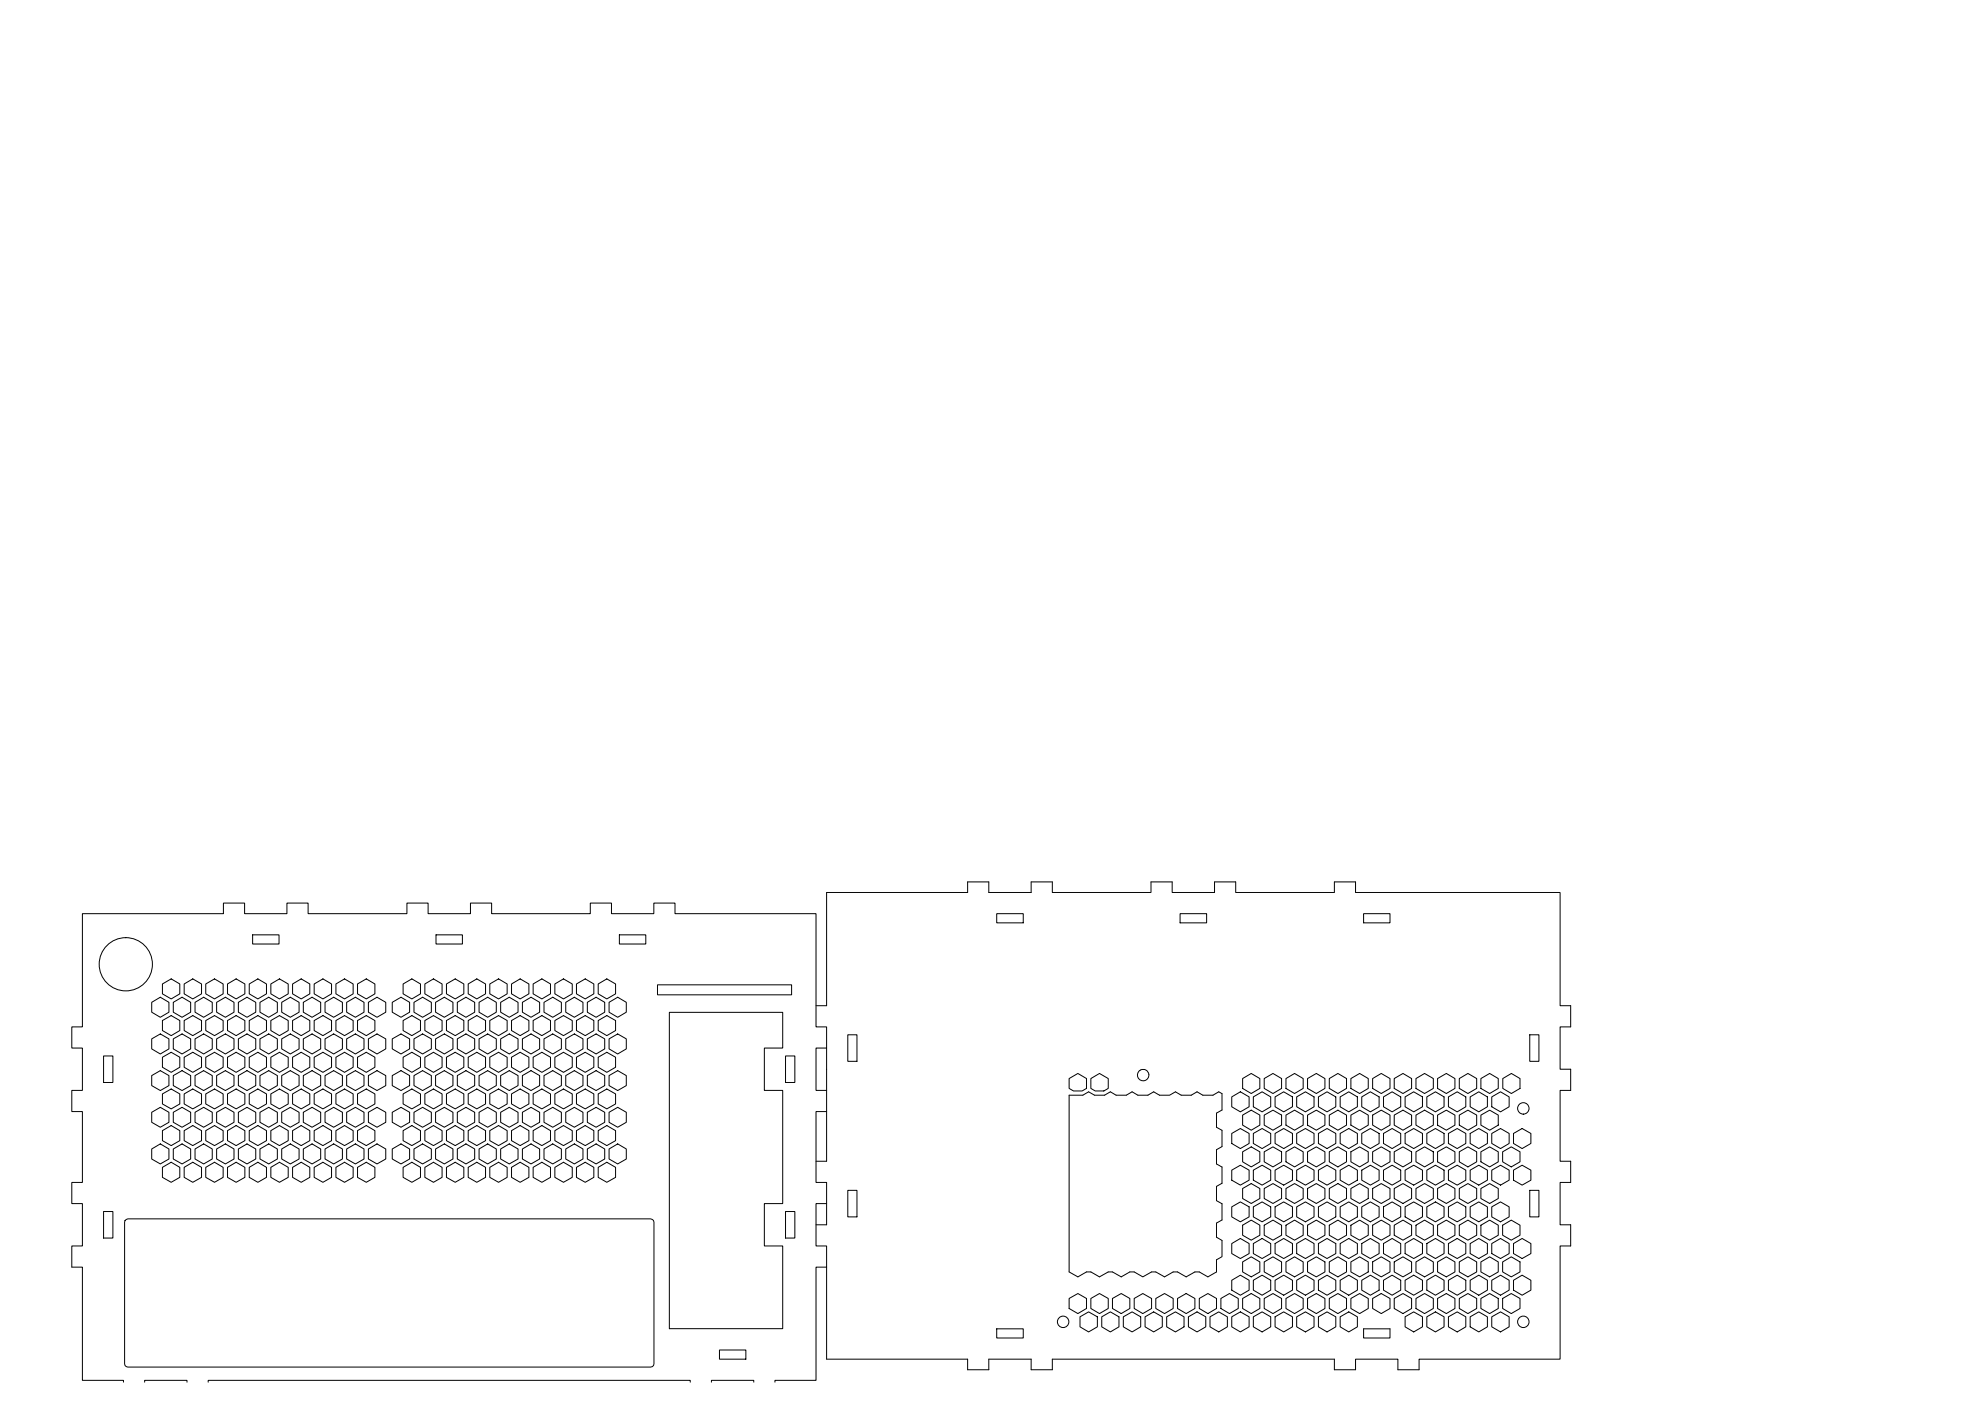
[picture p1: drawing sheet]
<svg xmlns="http://www.w3.org/2000/svg" width="594mm" height="420mm" viewBox="0 0 594 420" stroke-linecap="round" stroke-linejoin="round" font-family="sans-serif">
<!-- layer: 0 -->
<g fill="none" stroke="#000" stroke-width=".3">
<path d="M298.9 274h8v2.8h-8zM353.9 274h8v2.8h-8zM408.9 274h7.9v2.8h-7.9zM48.7 295.1l2.6-1.5 2.6 1.5v3l-2.6 1.5-2.6-1.5zM55.2 295.1l2.6-1.5 2.6 1.5v3l-2.6 1.5-2.6-1.5zM61.7 295.1l2.6-1.5 2.6 1.5v3l-2.6 1.5-2.6-1.5zM68.2 295.1l2.6-1.5 2.6 1.5v3l-2.6 1.5-2.6-1.5zM74.7 295.1l2.6-1.5 2.6 1.5v3l-2.6 1.5-2.6-1.5zM75.8 280.4h7.9v2.7h-7.9zM81.2 295.1l2.6-1.5 2.6 1.5v3l-2.6 1.5-2.6-1.5zM87.7 295.1l2.6-1.5 2.6 1.5v3l-2.6 1.5-2.6-1.5zM94.2 295.1l2.6-1.5 2.6 1.5v3l-2.6 1.5-2.6-1.5z"/>
<path d="M100.7 295.1l2.6-1.5 2.6 1.5v3l-2.6 1.5-2.6-1.5zM107.2 295.1l2.6-1.5 2.6 1.5v3l-2.6 1.5-2.6-1.5zM120.9 295.1l2.6-1.5 2.6 1.5v3l-2.6 1.5-2.6-1.5zM127.4 295.1l2.6-1.5 2.6 1.5v3l-2.6 1.5-2.6-1.5zM130.8 280.4h7.9v2.7h-7.9zM133.9 295.1l2.6-1.5 2.6 1.5v3l-2.6 1.5-2.6-1.5zM140.4 295.1l2.6-1.5 2.6 1.5v3l-2.6 1.5-2.6-1.5zM146.9 295.1l2.6-1.5 2.6 1.5v3l-2.6 1.5-2.6-1.5zM153.4 295.1l2.6-1.5 2.6 1.5v3l-2.6 1.5-2.6-1.5zM159.9 295.1l2.6-1.5 2.6 1.5v3l-2.6 1.5-2.6-1.5zM166.4 295.1l2.6-1.5 2.6 1.5v3l-2.6 1.5-2.6-1.5zM172.9 295.1l2.6-1.5 2.6 1.5v3l-2.6 1.5-2.6-1.5z"/>
<path d="M179.4 295.1l2.6-1.5 2.6 1.5v3l-2.6 1.5-2.6-1.5zM185.7 280.4h8v2.7h-8zM197.2 295.3h40.2v3.1h-40.2zM31.1 316.7h2.8v7.9h-2.8zM45.5 300.6l2.6-1.5 2.6 1.5v3l-2.6 1.5-2.6-1.5zM45.5 311.6l2.6-1.5 2.6 1.5v3l-2.6 1.5-2.6-1.5zM48.7 306.1l2.6-1.5 2.6 1.5v3l-2.6 1.5-2.6-1.5zM48.7 317.1l2.6-1.5 2.6 1.5v3l-2.6 1.5-2.6-1.5zM52 300.6l2.6-1.5 2.6 1.5v3l-2.6 1.5-2.6-1.5zM52 311.6l2.6-1.5 2.6 1.5v3l-2.6 1.5-2.6-1.5zM55.2 306.1l2.6-1.5 2.6 1.5v3l-2.6 1.5-2.6-1.5zM55.2 317.1l2.6-1.5 2.6 1.5v3l-2.6 1.5-2.6-1.5z"/>
<path d="M58.5 300.6l2.6-1.5 2.6 1.5v3l-2.6 1.5-2.6-1.5zM58.5 311.6l2.6-1.5 2.6 1.5v3l-2.6 1.5-2.6-1.5zM61.7 306.1l2.6-1.5 2.6 1.5v3l-2.6 1.5-2.6-1.5zM61.7 317.1l2.6-1.5 2.6 1.5v3l-2.6 1.5-2.6-1.5zM65 300.6l2.6-1.5 2.6 1.5v3l-2.6 1.5-2.6-1.5zM65 311.6l2.6-1.5 2.6 1.5v3l-2.6 1.5-2.6-1.5zM68.2 306.1l2.6-1.5 2.6 1.5v3l-2.6 1.5-2.6-1.5zM68.2 317.1l2.6-1.5 2.6 1.5v3l-2.6 1.5-2.6-1.5zM71.5 300.6l2.6-1.5 2.6 1.5v3l-2.6 1.5-2.6-1.5zM71.5 311.6l2.6-1.5 2.6 1.5v3l-2.6 1.5-2.6-1.5zM74.7 306.1l2.6-1.5 2.6 1.5v3l-2.6 1.5-2.6-1.5zM74.7 317.1l2.6-1.5 2.6 1.5v3l-2.6 1.5-2.6-1.5z"/>
<path d="M78 300.6l2.6-1.5 2.6 1.5v3l-2.6 1.5-2.6-1.5zM78 311.6l2.6-1.5 2.6 1.5v3l-2.6 1.5-2.6-1.5zM81.2 306.1l2.6-1.5 2.6 1.5v3l-2.6 1.5-2.6-1.5zM81.2 317.1l2.6-1.5 2.6 1.5v3l-2.6 1.5-2.6-1.5zM84.5 300.6l2.6-1.5 2.6 1.5v3l-2.6 1.5-2.6-1.5zM84.5 311.6l2.6-1.5 2.6 1.5v3l-2.6 1.5-2.6-1.5zM87.7 306.1l2.6-1.5 2.6 1.5v3l-2.6 1.5-2.6-1.5zM87.7 317.1l2.6-1.5 2.6 1.5v3l-2.6 1.5-2.6-1.5zM91 300.6l2.6-1.5 2.6 1.5v3l-2.6 1.5-2.6-1.5zM91 311.6l2.6-1.5 2.6 1.5v3l-2.6 1.5-2.6-1.5zM94.2 306.1l2.6-1.5 2.6 1.5v3l-2.6 1.5-2.6-1.5zM94.2 317.1l2.6-1.5 2.6 1.5v3l-2.6 1.5-2.6-1.5z"/>
<path d="M97.5 300.6l2.6-1.5 2.6 1.5v3l-2.6 1.5-2.6-1.5zM97.5 311.6l2.6-1.5 2.6 1.5v3l-2.6 1.5-2.6-1.5zM100.7 306.1l2.6-1.5 2.6 1.5v3l-2.6 1.5-2.6-1.5zM100.7 317.1l2.6-1.5 2.6 1.5v3l-2.6 1.5-2.6-1.5zM104 300.6l2.6-1.5 2.6 1.5v3l-2.6 1.5-2.6-1.5zM104 311.6l2.6-1.5 2.6 1.5v3l-2.6 1.5-2.6-1.5zM107.2 306.1l2.6-1.5 2.6 1.5v3l-2.6 1.5-2.6-1.5zM107.2 317.1l2.6-1.5 2.6 1.5v3l-2.6 1.5-2.6-1.5zM110.5 300.6l2.6-1.5 2.6 1.5v3l-2.6 1.5-2.6-1.5zM110.5 311.6l2.6-1.5 2.6 1.5v3l-2.6 1.5-2.6-1.5zM117.6 300.6l2.7-1.5 2.5 1.5v3l-2.5 1.5-2.7-1.5zM117.6 311.6l2.7-1.5 2.5 1.5v3l-2.5 1.5-2.7-1.5z"/>
<path d="M120.9 306.1l2.6-1.5 2.6 1.5v3l-2.6 1.5-2.6-1.5zM120.9 317.1l2.6-1.5 2.6 1.5v3l-2.6 1.5-2.6-1.5zM124.1 300.6l2.6-1.5 2.7 1.5v3l-2.7 1.5-2.6-1.5zM124.1 311.6l2.6-1.5 2.7 1.5v3l-2.7 1.5-2.6-1.5zM127.4 306.1l2.6-1.5 2.6 1.5v3l-2.6 1.5-2.6-1.5zM127.4 317.1l2.6-1.5 2.6 1.5v3l-2.6 1.5-2.6-1.5zM130.6 300.6l2.7-1.5 2.5 1.5v3l-2.5 1.5-2.7-1.5zM130.6 311.6l2.7-1.5 2.5 1.5v3l-2.5 1.5-2.7-1.5zM133.9 306.1l2.6-1.5 2.6 1.5v3l-2.6 1.5-2.6-1.5zM133.9 317.1l2.6-1.5 2.6 1.5v3l-2.6 1.5-2.6-1.5zM137.1 300.6l2.6-1.5 2.7 1.5v3l-2.7 1.5-2.6-1.5zM137.1 311.6l2.6-1.5 2.7 1.5v3l-2.7 1.5-2.6-1.5z"/>
<path d="M140.4 306.1l2.6-1.5 2.6 1.5v3l-2.6 1.5-2.6-1.5zM140.4 317.1l2.6-1.5 2.6 1.5v3l-2.6 1.5-2.6-1.5zM143.7 300.6l2.5-1.5 2.6 1.5v3l-2.6 1.5-2.5-1.5zM143.7 311.6l2.5-1.5 2.6 1.5v3l-2.6 1.5-2.5-1.5zM146.9 306.1l2.6-1.5 2.6 1.5v3l-2.6 1.5-2.6-1.5zM146.9 317.1l2.6-1.5 2.6 1.5v3l-2.6 1.5-2.6-1.5zM150.1 300.6l2.6-1.5 2.6 1.5v3l-2.6 1.5-2.6-1.5zM150.1 311.6l2.6-1.5 2.6 1.5v3l-2.6 1.5-2.6-1.5zM153.4 306.1l2.6-1.5 2.6 1.5v3l-2.6 1.5-2.6-1.5zM153.4 317.1l2.6-1.5 2.6 1.5v3l-2.6 1.5-2.6-1.5zM156.7 300.6l2.5-1.5 2.6 1.5v3l-2.6 1.5-2.5-1.5zM156.7 311.6l2.5-1.5 2.6 1.5v3l-2.6 1.5-2.5-1.5z"/>
<path d="M159.9 306.1l2.6-1.5 2.6 1.5v3l-2.6 1.5-2.6-1.5zM159.9 317.1l2.6-1.5 2.6 1.5v3l-2.6 1.5-2.6-1.5zM163.1 300.6l2.7-1.5 2.5 1.5v3l-2.5 1.5-2.7-1.5zM163.1 311.6l2.7-1.5 2.5 1.5v3l-2.5 1.5-2.7-1.5zM166.4 306.1l2.6-1.5 2.6 1.5v3l-2.6 1.5-2.6-1.5zM166.4 317.1l2.6-1.5 2.6 1.5v3l-2.6 1.5-2.6-1.5zM169.7 300.6l2.5-1.5 2.6 1.5v3l-2.6 1.5-2.5-1.5zM169.7 311.6l2.5-1.5 2.6 1.5v3l-2.6 1.5-2.5-1.5zM172.9 306.1l2.6-1.5 2.6 1.5v3l-2.6 1.5-2.6-1.5zM172.9 317.1l2.6-1.5 2.6 1.5v3l-2.6 1.5-2.6-1.5zM176.1 300.6l2.7-1.5 2.5 1.5v3l-2.5 1.5-2.7-1.5zM176.1 311.6l2.7-1.5 2.5 1.5v3l-2.5 1.5-2.7-1.5z"/>
<path d="M179.4 306.1l2.6-1.5 2.6 1.5v3l-2.6 1.5-2.6-1.5zM179.4 317.1l2.6-1.5 2.6 1.5v3l-2.6 1.5-2.6-1.5zM182.7 300.6l2.5-1.5 2.6 1.5v3l-2.6 1.5-2.5-1.5zM182.7 311.6l2.5-1.5 2.6 1.5v3l-2.6 1.5-2.5-1.5zM200.7 303.6h34v10.7h-5.5v12.7h5.5v34h-5.5v12.7h5.5v24.8h-34zM235.6 316.7h2.8v7.9h-2.8zM244.7 301.6h3.2v-33.9h42.3v-3.2h6.3v3.2h12.7v-3.2h6.4v3.2h29.6v-3.2h6.3v3.2h12.7v-3.2h6.4v3.2h29.6v-3.2h6.3v3.2h61.4v33.9h3.1v6.4h-3.1v12.7h3.1v6.3h-3.1v21.3h3.1v6.3h-3.1v12.7h3.1v6.4h-3.1v33.9h-42.3v3.2h-6.4v-3.2h-12.7v3.2h-6.3v-3.2h-84.6v3.2h-6.4v-3.2h-12.7v3.2h-6.3v-3.2h-42.3v-27.6M247.9 314.3v12.7M254.2 310.3h2.8v8h-2.8zM458.8 310.3h2.7v8h-2.7zM45.5 322.6l2.6-1.5 2.6 1.5v3l-2.6 1.5-2.6-1.5zM45.5 333.6l2.6-1.5 2.6 1.5v3l-2.6 1.5-2.6-1.5z"/>
<path d="M48.7 328.1l2.6-1.5 2.6 1.5v3l-2.6 1.5-2.6-1.5zM48.7 339.1l2.6-1.5 2.6 1.5v3l-2.6 1.5-2.6-1.5zM52 322.6l2.6-1.5 2.6 1.5v3l-2.6 1.5-2.6-1.5zM52 333.6l2.6-1.5 2.6 1.5v3l-2.6 1.5-2.6-1.5zM55.2 328.1l2.6-1.5 2.6 1.5v3l-2.6 1.5-2.6-1.5zM55.2 339.1l2.6-1.5 2.6 1.5v3l-2.6 1.5-2.6-1.5zM58.5 322.6l2.6-1.5 2.6 1.5v3l-2.6 1.5-2.6-1.5zM58.5 333.6l2.6-1.5 2.6 1.5v3l-2.6 1.5-2.6-1.5zM61.7 328.1l2.6-1.5 2.6 1.5v3l-2.6 1.5-2.6-1.5zM61.7 339.1l2.6-1.5 2.6 1.5v3l-2.6 1.5-2.6-1.5zM65 322.6l2.6-1.5 2.6 1.5v3l-2.6 1.5-2.6-1.5zM65 333.6l2.6-1.5 2.6 1.5v3l-2.6 1.5-2.6-1.5z"/>
<path d="M68.2 328.1l2.6-1.5 2.6 1.5v3l-2.6 1.5-2.6-1.5zM68.2 339.1l2.6-1.5 2.6 1.5v3l-2.6 1.5-2.6-1.5zM71.5 322.6l2.6-1.5 2.6 1.5v3l-2.6 1.5-2.6-1.5zM71.5 333.6l2.6-1.5 2.6 1.5v3l-2.6 1.5-2.6-1.5zM74.7 328.1l2.6-1.5 2.6 1.5v3l-2.6 1.5-2.6-1.5zM74.7 339.1l2.6-1.5 2.6 1.5v3l-2.6 1.5-2.6-1.5zM78 322.6l2.6-1.5 2.6 1.5v3l-2.6 1.5-2.6-1.5zM78 333.6l2.6-1.5 2.6 1.5v3l-2.6 1.5-2.6-1.5zM81.2 328.1l2.6-1.5 2.6 1.5v3l-2.6 1.5-2.6-1.5zM81.2 339.1l2.6-1.5 2.6 1.5v3l-2.6 1.5-2.6-1.5zM84.5 322.6l2.6-1.5 2.6 1.5v3l-2.6 1.5-2.6-1.5zM84.5 333.6l2.6-1.5 2.6 1.5v3l-2.6 1.5-2.6-1.5z"/>
<path d="M87.7 328.1l2.6-1.5 2.6 1.5v3l-2.6 1.5-2.6-1.5zM87.7 339.1l2.6-1.5 2.6 1.5v3l-2.6 1.5-2.6-1.5zM91 322.6l2.6-1.5 2.6 1.5v3l-2.6 1.5-2.6-1.5zM91 333.6l2.6-1.5 2.6 1.5v3l-2.6 1.5-2.6-1.5zM94.2 328.1l2.6-1.5 2.6 1.5v3l-2.6 1.5-2.6-1.5zM94.2 339.1l2.6-1.5 2.6 1.5v3l-2.6 1.5-2.6-1.5zM97.5 322.6l2.6-1.5 2.6 1.5v3l-2.6 1.5-2.6-1.5zM97.5 333.6l2.6-1.5 2.6 1.5v3l-2.6 1.5-2.6-1.5zM100.7 328.1l2.6-1.5 2.6 1.5v3l-2.6 1.5-2.6-1.5zM100.7 339.1l2.6-1.5 2.6 1.5v3l-2.6 1.5-2.6-1.5zM104 322.6l2.6-1.5 2.6 1.5v3l-2.6 1.5-2.6-1.5zM104 333.6l2.6-1.5 2.6 1.5v3l-2.6 1.5-2.6-1.5z"/>
<path d="M107.2 328.1l2.6-1.5 2.6 1.5v3l-2.6 1.5-2.6-1.5zM107.2 339.1l2.6-1.5 2.6 1.5v3l-2.6 1.5-2.6-1.5zM110.5 322.6l2.6-1.5 2.6 1.5v3l-2.6 1.5-2.6-1.5zM110.5 333.6l2.6-1.5 2.6 1.5v3l-2.6 1.5-2.6-1.5zM117.6 322.6l2.7-1.5 2.5 1.5v3l-2.5 1.5-2.7-1.5zM117.6 333.6l2.7-1.5 2.5 1.5v3l-2.5 1.5-2.7-1.5zM120.9 328.1l2.6-1.5 2.6 1.5v3l-2.6 1.5-2.6-1.5zM120.9 339.1l2.6-1.5 2.6 1.5v3l-2.6 1.5-2.6-1.5zM124.1 322.6l2.6-1.5 2.7 1.5v3l-2.7 1.5-2.6-1.5zM124.1 333.6l2.6-1.5 2.7 1.5v3l-2.7 1.5-2.6-1.5zM127.4 328.1l2.6-1.5 2.6 1.5v3l-2.6 1.5-2.6-1.5zM127.4 339.1l2.6-1.5 2.6 1.5v3l-2.6 1.5-2.6-1.5z"/>
<path d="M130.6 322.6l2.7-1.5 2.5 1.5v3l-2.5 1.5-2.7-1.5zM130.6 333.6l2.7-1.5 2.5 1.5v3l-2.5 1.5-2.7-1.5zM133.9 328.1l2.6-1.5 2.6 1.5v3l-2.6 1.5-2.6-1.5zM133.9 339.1l2.6-1.5 2.6 1.5v3l-2.6 1.5-2.6-1.5zM137.1 322.6l2.6-1.5 2.7 1.5v3l-2.7 1.5-2.6-1.5zM137.1 333.6l2.6-1.5 2.7 1.5v3l-2.7 1.5-2.6-1.5zM140.4 328.1l2.6-1.5 2.6 1.5v3l-2.6 1.5-2.6-1.5zM140.4 339.1l2.6-1.5 2.6 1.5v3l-2.6 1.5-2.6-1.5zM143.7 322.6l2.5-1.5 2.6 1.5v3l-2.6 1.5-2.5-1.5zM143.7 333.6l2.5-1.5 2.6 1.5v3l-2.6 1.5-2.5-1.5zM146.9 328.1l2.6-1.5 2.6 1.5v3l-2.6 1.5-2.6-1.5zM146.9 339.1l2.6-1.5 2.6 1.5v3l-2.6 1.5-2.6-1.5z"/>
<path d="M150.1 322.6l2.6-1.5 2.6 1.5v3l-2.6 1.5-2.6-1.5zM150.1 333.6l2.6-1.5 2.6 1.5v3l-2.6 1.5-2.6-1.5zM153.4 328.1l2.6-1.5 2.6 1.5v3l-2.6 1.5-2.6-1.5zM153.4 339.1l2.6-1.5 2.6 1.5v3l-2.6 1.5-2.6-1.5zM156.7 322.6l2.5-1.5 2.6 1.5v3l-2.6 1.5-2.5-1.5zM156.7 333.6l2.5-1.5 2.6 1.5v3l-2.6 1.5-2.5-1.5zM159.9 328.1l2.6-1.5 2.6 1.5v3l-2.6 1.5-2.6-1.5zM159.9 339.1l2.6-1.5 2.6 1.5v3l-2.6 1.5-2.6-1.5zM163.1 322.6l2.7-1.5 2.5 1.5v3l-2.5 1.5-2.7-1.5zM163.1 333.6l2.7-1.5 2.5 1.5v3l-2.5 1.5-2.7-1.5zM166.4 328.1l2.6-1.5 2.6 1.5v3l-2.6 1.5-2.6-1.5zM166.4 339.1l2.6-1.5 2.6 1.5v3l-2.6 1.5-2.6-1.5z"/>
<path d="M169.7 322.6l2.5-1.5 2.6 1.5v3l-2.6 1.5-2.5-1.5zM169.7 333.6l2.5-1.5 2.6 1.5v3l-2.6 1.5-2.5-1.5zM172.9 328.1l2.6-1.5 2.6 1.5v3l-2.6 1.5-2.6-1.5zM172.9 339.1l2.6-1.5 2.6 1.5v3l-2.6 1.5-2.6-1.5zM176.1 322.6l2.7-1.5 2.5 1.5v3l-2.5 1.5-2.7-1.5zM176.1 333.6l2.7-1.5 2.5 1.5v3l-2.5 1.5-2.7-1.5zM179.4 328.1l2.6-1.5 2.6 1.5v3l-2.6 1.5-2.6-1.5zM179.4 339.1l2.6-1.5 2.6 1.5v3l-2.6 1.5-2.6-1.5zM182.7 322.6l2.5-1.5 2.6 1.5v3l-2.6 1.5-2.5-1.5zM182.7 333.6l2.5-1.5 2.6 1.5v3l-2.6 1.5-2.5-1.5zM247.9 333.4v14.9h-3.2M320.6 328.5h4.1l1.8-1.1 1.7 1.1h3l1.8-1.1 1.7 1.1h3.1l1.7-1.1 1.7 1.1h3l1.8-1.1 1.7 1.1h3.1l1.7-1.1 1.7 1.1h3l1.8-1.1 1.7 1.1h3.1l1.7-1.1 1 .6v4.9l-1.7 .9v4.3l1.7 .9v4.9l-1.7 .9v4.3l1.7 .9v4.9l-1.7 .9v4.3l1.7 .9v4.9l-1.7 .9v4.2l1.7 1v4.9l-1.7 .9v3.7l-2.6 1.4-2.6-1.4h-1.3l-2.6 1.4-2.6-1.4h-1.3l-2.6 1.4-2.6-1.4h-1.3l-2.6 1.4-2.6-1.4h-1.3l-2.6 1.4-2.6-1.4h-1.3l-2.6 1.4-2.6-1.4h-1.3l-2.6 1.4-2.6-1.4z"/>
<path d="M320.6 323.5l2.6-1.6 2.6 1.6v2.9l-1.3 .8h-2.6l-1.3-.8zM327.1 323.5l2.6-1.6 2.6 1.6v2.9l-1.3 .8h-2.5l-1.4-.8zM369.4 329l2.6-1.6 2.6 1.6v2.9l-2.6 1.5-2.6-1.5zM369.4 339.9l2.6-1.5 2.6 1.5v3l-2.6 1.6-2.6-1.6zM372.6 323.5l2.6-1.6 2.6 1.6v2.9l-2.6 1.5-2.6-1.5zM372.6 334.4l2.6-1.5 2.6 1.5v3l-2.6 1.5-2.6-1.5zM375.9 339.9l2.6-1.5 2.6 1.5v3l-2.6 1.6-2.6-1.6zM375.9 329l2.6-1.6 2.6 1.6v2.9l-2.6 1.5-2.6-1.5zM379.1 323.5l2.6-1.6 2.6 1.6v2.9l-2.6 1.5-2.6-1.5zM379.1 334.4l2.6-1.5 2.6 1.5v3l-2.6 1.5-2.6-1.5zM382.4 339.9l2.6-1.5 2.6 1.5v3l-2.6 1.6-2.6-1.6zM382.4 329l2.6-1.6 2.6 1.6v2.9l-2.6 1.5-2.6-1.5z"/>
<path d="M385.6 323.5l2.6-1.6 2.6 1.6v2.9l-2.6 1.5-2.6-1.5zM385.6 334.4l2.6-1.5 2.6 1.5v3l-2.6 1.5-2.6-1.5zM388.9 329l2.6-1.6 2.6 1.6v2.9l-2.6 1.5-2.6-1.5zM388.9 339.9l2.6-1.5 2.6 1.5v3l-2.6 1.6-2.6-1.6zM392.1 323.5l2.6-1.6 2.6 1.6v2.9l-2.6 1.5-2.6-1.5zM392.1 334.4l2.6-1.5 2.6 1.5v3l-2.6 1.5-2.6-1.5zM395.4 329l2.6-1.6 2.6 1.6v2.9l-2.6 1.5-2.6-1.5zM395.4 339.9l2.6-1.5 2.6 1.5v3l-2.6 1.6-2.6-1.6zM398.6 323.5l2.6-1.6 2.6 1.6v2.9l-2.6 1.5-2.6-1.5zM398.6 334.4l2.6-1.5 2.6 1.5v3l-2.6 1.5-2.6-1.5zM401.9 329l2.6-1.6 2.6 1.6v2.9l-2.6 1.5-2.6-1.5zM401.9 339.9l2.6-1.5 2.6 1.5v3l-2.6 1.6-2.6-1.6z"/>
<path d="M405.1 323.5l2.6-1.6 2.6 1.6v2.9l-2.6 1.5-2.6-1.5zM405.1 334.4l2.6-1.5 2.6 1.5v3l-2.6 1.5-2.6-1.5zM408.4 329l2.6-1.6 2.6 1.6v2.9l-2.6 1.5-2.6-1.5zM408.4 339.9l2.6-1.5 2.6 1.5v3l-2.6 1.6-2.6-1.6zM411.6 323.5l2.6-1.6 2.6 1.6v2.9l-2.6 1.5-2.6-1.5zM411.6 334.4l2.6-1.5 2.6 1.5v3l-2.6 1.5-2.6-1.5zM414.9 329l2.6-1.6 2.6 1.6v2.9l-2.6 1.5-2.6-1.5zM414.9 339.9l2.6-1.5 2.6 1.5v3l-2.6 1.6-2.6-1.6zM418.1 323.5l2.6-1.6 2.6 1.6v2.9l-2.6 1.5-2.6-1.5zM418.1 334.4l2.6-1.5 2.6 1.5v3l-2.6 1.5-2.6-1.5zM421.4 329l2.6-1.6 2.6 1.6v2.9l-2.6 1.5-2.6-1.5zM421.4 339.9l2.6-1.5 2.6 1.5v3l-2.6 1.6-2.6-1.6z"/>
<path d="M424.6 323.5l2.6-1.6 2.6 1.6v2.9l-2.6 1.5-2.6-1.5zM424.6 334.4l2.6-1.5 2.6 1.5v3l-2.6 1.5-2.6-1.5zM427.9 329l2.6-1.6 2.6 1.6v2.9l-2.6 1.5-2.6-1.5zM427.9 339.9l2.6-1.5 2.6 1.5v3l-2.6 1.6-2.6-1.6zM431.1 323.5l2.6-1.6 2.6 1.6v2.9l-2.6 1.5-2.6-1.5zM431.1 334.4l2.6-1.5 2.6 1.5v3l-2.6 1.5-2.6-1.5zM434.4 329l2.6-1.6 2.6 1.6v2.9l-2.6 1.5-2.6-1.5zM434.4 339.9l2.6-1.5 2.6 1.5v3l-2.6 1.6-2.6-1.6zM437.6 323.5l2.6-1.6 2.6 1.6v2.9l-2.6 1.5-2.6-1.5zM437.6 334.4l2.6-1.5 2.6 1.5v3l-2.6 1.5-2.6-1.5zM440.9 329l2.6-1.6 2.6 1.6v2.9l-2.6 1.5-2.6-1.5zM440.9 339.9l2.6-1.5 2.6 1.5v3l-2.6 1.6-2.6-1.6z"/>
<path d="M444.1 323.5l2.6-1.6 2.6 1.6v2.9l-2.6 1.5-2.6-1.5zM444.1 334.4l2.6-1.5 2.6 1.5v3l-2.6 1.5-2.6-1.5zM447.4 329l2.6-1.6 2.6 1.6v2.9l-2.6 1.5-2.6-1.5zM447.4 339.9l2.6-1.5 2.6 1.5v3l-2.6 1.6-2.6-1.6zM450.7 323.5l2.5-1.6 2.6 1.6v2.9l-2.6 1.5-2.5-1.5zM453.9 339.9l2.6-1.5 2.6 1.5v3l-2.6 1.6-2.6-1.6zM45.5 344.6l2.6-1.5 2.6 1.5v3l-2.6 1.5-2.6-1.5zM48.7 350.1l2.6-1.5 2.6 1.5v3l-2.6 1.5-2.6-1.5zM52 344.6l2.6-1.5 2.6 1.5v3l-2.6 1.5-2.6-1.5zM55.2 350.1l2.6-1.5 2.6 1.5v3l-2.6 1.5-2.6-1.5zM58.5 344.6l2.6-1.5 2.6 1.5v3l-2.6 1.5-2.6-1.5zM61.7 350.1l2.6-1.5 2.6 1.5v3l-2.6 1.5-2.6-1.5z"/>
<path d="M65 344.6l2.6-1.5 2.6 1.5v3l-2.6 1.5-2.6-1.5zM68.2 350.1l2.6-1.5 2.6 1.5v3l-2.6 1.5-2.6-1.5zM71.5 344.6l2.6-1.5 2.6 1.5v3l-2.6 1.5-2.6-1.5zM74.7 350.1l2.6-1.5 2.6 1.5v3l-2.6 1.5-2.6-1.5zM78 344.6l2.6-1.5 2.6 1.5v3l-2.6 1.5-2.6-1.5zM81.2 350.1l2.6-1.5 2.6 1.5v3l-2.6 1.5-2.6-1.5zM84.5 344.6l2.6-1.5 2.6 1.5v3l-2.6 1.5-2.6-1.5zM87.7 350.1l2.6-1.5 2.6 1.5v3l-2.6 1.5-2.6-1.5zM91 344.6l2.6-1.5 2.6 1.5v3l-2.6 1.5-2.6-1.5zM94.2 350.1l2.6-1.5 2.6 1.5v3l-2.6 1.5-2.6-1.5zM97.5 344.6l2.6-1.5 2.6 1.5v3l-2.6 1.5-2.6-1.5zM100.7 350.1l2.6-1.5 2.6 1.5v3l-2.6 1.5-2.6-1.5z"/>
<path d="M104 344.6l2.6-1.5 2.6 1.5v3l-2.6 1.5-2.6-1.5zM107.2 350.1l2.6-1.5 2.6 1.5v3l-2.6 1.5-2.6-1.5zM110.5 344.6l2.6-1.5 2.6 1.5v3l-2.6 1.5-2.6-1.5zM117.6 344.6l2.7-1.5 2.5 1.5v3l-2.5 1.5-2.7-1.5zM120.9 350.1l2.6-1.5 2.6 1.5v3l-2.6 1.5-2.6-1.5zM124.1 344.6l2.6-1.5 2.7 1.5v3l-2.7 1.5-2.6-1.5zM127.4 350.1l2.6-1.5 2.6 1.5v3l-2.6 1.5-2.6-1.5zM130.6 344.6l2.7-1.5 2.5 1.5v3l-2.5 1.5-2.7-1.5zM133.9 350.1l2.6-1.5 2.6 1.5v3l-2.6 1.5-2.6-1.5zM137.1 344.6l2.6-1.5 2.7 1.5v3l-2.7 1.5-2.6-1.5zM140.4 350.1l2.6-1.5 2.6 1.5v3l-2.6 1.5-2.6-1.5zM143.7 344.6l2.5-1.5 2.6 1.5v3l-2.6 1.5-2.5-1.5z"/>
<path d="M146.9 350.1l2.6-1.5 2.6 1.5v3l-2.6 1.5-2.6-1.5zM150.1 344.6l2.6-1.5 2.6 1.5v3l-2.6 1.5-2.6-1.5zM153.4 350.1l2.6-1.5 2.6 1.5v3l-2.6 1.5-2.6-1.5zM156.7 344.6l2.5-1.5 2.6 1.5v3l-2.6 1.5-2.5-1.5zM159.9 350.1l2.6-1.5 2.6 1.5v3l-2.6 1.5-2.6-1.5zM163.1 344.6l2.7-1.5 2.5 1.5v3l-2.5 1.5-2.7-1.5zM166.4 350.1l2.6-1.5 2.6 1.5v3l-2.6 1.5-2.6-1.5zM169.7 344.6l2.5-1.5 2.6 1.5v3l-2.6 1.5-2.5-1.5zM172.9 350.1l2.6-1.5 2.6 1.5v3l-2.6 1.5-2.6-1.5zM176.1 344.6l2.7-1.5 2.5 1.5v3l-2.5 1.5-2.7-1.5zM179.4 350.1l2.6-1.5 2.6 1.5v3l-2.6 1.5-2.6-1.5zM182.7 344.6l2.5-1.5 2.6 1.5v3l-2.6 1.5-2.5-1.5z"/>
<path d="M254.2 357h2.8v7.9h-2.8zM369.4 350.9l2.6-1.5 2.6 1.5v3l-2.6 1.5-2.6-1.5zM372.6 356.4l2.6-1.4 2.6 1.4v3l-2.6 1.5-2.6-1.5zM372.6 345.4l2.6-1.5 2.6 1.5v3l-2.6 1.6-2.6-1.6zM375.9 350.9l2.6-1.5 2.6 1.5v3l-2.6 1.5-2.6-1.5zM379.1 356.4l2.6-1.4 2.6 1.4v3l-2.6 1.5-2.6-1.5zM379.1 345.4l2.6-1.5 2.6 1.5v3l-2.6 1.6-2.6-1.6zM382.4 350.9l2.6-1.5 2.6 1.5v3l-2.6 1.5-2.6-1.5zM385.6 356.4l2.6-1.4 2.6 1.4v3l-2.6 1.5-2.6-1.5zM385.6 345.4l2.6-1.5 2.6 1.5v3l-2.6 1.6-2.6-1.6zM388.9 350.9l2.6-1.5 2.6 1.5v3l-2.6 1.5-2.6-1.5zM392.1 356.4l2.6-1.4 2.6 1.4v3l-2.6 1.5-2.6-1.5z"/>
<path d="M392.1 345.4l2.6-1.5 2.6 1.5v3l-2.6 1.6-2.6-1.6zM395.4 350.9l2.6-1.5 2.6 1.5v3l-2.6 1.5-2.6-1.5zM398.6 356.4l2.6-1.4 2.6 1.4v3l-2.6 1.5-2.6-1.5zM398.6 345.4l2.6-1.5 2.6 1.5v3l-2.6 1.6-2.6-1.6zM401.9 350.9l2.6-1.5 2.6 1.5v3l-2.6 1.5-2.6-1.5zM405.1 356.4l2.6-1.4 2.6 1.4v3l-2.6 1.5-2.6-1.5zM405.1 345.4l2.6-1.5 2.6 1.5v3l-2.6 1.6-2.6-1.6zM408.4 350.9l2.6-1.5 2.6 1.5v3l-2.6 1.5-2.6-1.5zM411.6 356.4l2.6-1.4 2.6 1.4v3l-2.6 1.5-2.6-1.5zM411.6 345.4l2.6-1.5 2.6 1.5v3l-2.6 1.6-2.6-1.6zM414.9 350.9l2.6-1.5 2.6 1.5v3l-2.6 1.5-2.6-1.5zM418.1 345.4l2.6-1.5 2.6 1.5v3l-2.6 1.6-2.6-1.6z"/>
<path d="M418.1 356.4l2.6-1.4 2.6 1.4v3l-2.6 1.5-2.6-1.5zM421.4 350.9l2.6-1.5 2.6 1.5v3l-2.6 1.5-2.6-1.5zM424.6 345.4l2.6-1.5 2.6 1.5v3l-2.6 1.6-2.6-1.6zM424.6 356.4l2.6-1.4 2.6 1.4v3l-2.6 1.5-2.6-1.5zM427.9 350.9l2.6-1.5 2.6 1.5v3l-2.6 1.5-2.6-1.5zM431.1 356.4l2.6-1.4 2.6 1.4v3l-2.6 1.5-2.6-1.5zM431.1 345.4l2.6-1.5 2.6 1.5v3l-2.6 1.6-2.6-1.6zM434.4 350.9l2.6-1.5 2.6 1.5v3l-2.6 1.5-2.6-1.5zM437.6 345.4l2.6-1.5 2.6 1.5v3l-2.6 1.6-2.6-1.6zM437.6 356.4l2.6-1.4 2.6 1.4v3l-2.6 1.5-2.6-1.5zM440.9 350.9l2.6-1.5 2.6 1.5v3l-2.6 1.5-2.6-1.5zM444.1 356.4l2.6-1.4 2.6 1.4v3l-2.6 1.5-2.6-1.5z"/>
<path d="M444.1 345.4l2.6-1.5 2.6 1.5v3l-2.6 1.6-2.6-1.6zM447.4 350.9l2.6-1.5 2.6 1.5v3l-2.6 1.5-2.6-1.5zM450.6 345.4l2.6-1.5 2.6 1.5v3l-2.6 1.6-2.6-1.6zM453.9 350.9l2.6-1.5 2.6 1.5v3l-2.6 1.5-2.6-1.5zM458.8 357h2.7v7.9h-2.7zM31.1 363.3h2.8v8h-2.8zM37.5 366l.8-.5h156.8l.9 .5 .1 .6-.1 42.9-.9 .5-157.2-.1-.4-.4-.1-.5zM235.6 363.3h2.8v8h-2.8zM247.9 361v6.3h-3.2M369.4 361.9l2.6-1.4 2.6 1.4v3l-2.6 1.5-2.6-1.5zM369.4 372.9l2.6-1.5 2.6 1.5v3l-2.6 1.5-2.6-1.5zM372.6 367.4l2.6-1.5 2.6 1.5v3l-2.6 1.5-2.6-1.5z"/>
<path d="M372.6 378.4l2.6-1.5 2.6 1.5v3.1l-2.6 1.4-2.6-1.4zM375.9 361.9l2.6-1.4 2.6 1.4v3l-2.6 1.5-2.6-1.5zM375.9 372.9l2.6-1.5 2.6 1.5v3l-2.6 1.5-2.6-1.5zM379.1 367.4l2.6-1.5 2.6 1.5v3l-2.6 1.5-2.6-1.5zM379.1 378.4l2.6-1.5 2.6 1.5v3.1l-2.6 1.4-2.6-1.4zM382.4 361.9l2.6-1.4 2.6 1.4v3l-2.6 1.5-2.6-1.5zM382.4 372.9l2.6-1.5 2.6 1.5v3l-2.6 1.5-2.6-1.5zM385.6 378.4l2.6-1.5 2.6 1.5v3.1l-2.6 1.4-2.6-1.4zM385.6 367.4l2.6-1.5 2.6 1.5v3l-2.6 1.5-2.6-1.5zM388.9 372.9l2.6-1.5 2.6 1.5v3l-2.6 1.5-2.6-1.5zM388.9 361.9l2.6-1.4 2.6 1.4v3l-2.6 1.5-2.6-1.5zM392.1 367.4l2.6-1.5 2.6 1.5v3l-2.6 1.5-2.6-1.5z"/>
<path d="M392.1 378.4l2.6-1.5 2.6 1.5v3.1l-2.6 1.4-2.6-1.4zM395.4 361.9l2.6-1.4 2.6 1.4v3l-2.6 1.5-2.6-1.5zM395.4 372.9l2.6-1.5 2.6 1.5v3l-2.6 1.5-2.6-1.5zM398.6 378.4l2.6-1.5 2.6 1.5v3.1l-2.6 1.4-2.6-1.4zM398.6 367.4l2.6-1.5 2.6 1.5v3l-2.6 1.5-2.6-1.5zM401.9 361.9l2.6-1.4 2.6 1.4v3l-2.6 1.5-2.6-1.5zM401.9 372.9l2.6-1.5 2.6 1.5v3l-2.6 1.5-2.6-1.5zM405.1 367.4l2.6-1.5 2.6 1.5v3l-2.6 1.5-2.6-1.5zM405.1 378.4l2.6-1.5 2.6 1.5v3.1l-2.6 1.4-2.6-1.4zM408.4 361.9l2.6-1.4 2.6 1.4v3l-2.6 1.5-2.6-1.5zM408.4 372.9l2.6-1.5 2.6 1.5v3l-2.6 1.5-2.6-1.5zM411.6 367.4l2.6-1.5 2.6 1.5v3l-2.6 1.5-2.6-1.5z"/>
<path d="M411.6 378.4l2.6-1.5 2.6 1.5v3.1l-2.6 1.4-2.6-1.4zM414.9 372.9l2.6-1.5 2.6 1.5v3l-2.6 1.5-2.6-1.5zM414.9 361.9l2.6-1.4 2.6 1.4v3l-2.6 1.5-2.6-1.5zM418.1 367.4l2.6-1.5 2.6 1.5v3l-2.6 1.5-2.6-1.5zM418.1 378.4l2.6-1.5 2.6 1.5v3.1l-2.6 1.4-2.6-1.4zM421.4 361.9l2.6-1.4 2.6 1.4v3l-2.6 1.5-2.6-1.5zM421.4 372.9l2.6-1.5 2.6 1.5v3l-2.6 1.5-2.6-1.5zM424.6 367.4l2.6-1.5 2.6 1.5v3l-2.6 1.5-2.6-1.5zM424.6 378.4l2.6-1.5 2.6 1.5v3.1l-2.6 1.4-2.6-1.4zM427.9 361.9l2.6-1.4 2.6 1.4v3l-2.6 1.5-2.6-1.5zM427.9 372.9l2.6-1.5 2.6 1.5v3l-2.6 1.5-2.6-1.5zM431.1 367.4l2.6-1.5 2.6 1.5v3l-2.6 1.5-2.6-1.5z"/>
<path d="M431.1 378.4l2.6-1.5 2.6 1.5v3.1l-2.6 1.4-2.6-1.4zM434.4 372.9l2.6-1.5 2.6 1.5v3l-2.6 1.5-2.6-1.5zM434.4 361.9l2.6-1.4 2.6 1.4v3l-2.6 1.5-2.6-1.5zM437.6 378.4l2.6-1.5 2.6 1.5v3.1l-2.6 1.4-2.6-1.4zM437.6 367.4l2.6-1.5 2.6 1.5v3l-2.6 1.5-2.6-1.5zM440.9 361.9l2.6-1.4 2.6 1.4v3l-2.6 1.5-2.6-1.5zM440.9 372.9l2.6-1.5 2.6 1.5v3l-2.6 1.5-2.6-1.5zM444.1 367.4l2.6-1.5 2.6 1.5v3l-2.6 1.5-2.6-1.5zM444.1 378.4l2.6-1.5 2.6 1.5v3.1l-2.6 1.4-2.6-1.4zM447.4 372.9l2.6-1.5 2.6 1.5v3l-2.6 1.5-2.6-1.5zM447.4 361.9l2.6-1.4 2.6 1.4v3l-2.6 1.5-2.6-1.5zM450.6 378.4l2.6-1.5 2.6 1.5v3.1l-2.6 1.4-2.6-1.4z"/>
<path d="M450.6 367.4l2.6-1.5 2.6 1.5v3l-2.6 1.5-2.6-1.5zM453.9 372.9l2.6-1.5 2.6 1.5v3l-2.6 1.5-2.6-1.5zM298.9 398.5h8v2.8h-8zM320.6 389.4l2.6-1.5 2.6 1.5v3l-2.6 1.5-2.6-1.5zM323.9 394.9l2.6-1.5 2.6 1.5v3l-2.6 1.5-2.6-1.5zM327.1 389.4l2.6-1.5 2.6 1.5v3l-2.6 1.5-2.6-1.5zM330.4 394.9l2.6-1.5 2.6 1.5v3l-2.6 1.5-2.6-1.5zM333.6 389.4l2.6-1.5 2.6 1.5v3l-2.6 1.5-2.6-1.5zM336.9 394.9l2.6-1.5 2.6 1.5v3l-2.6 1.5-2.6-1.5zM340.1 389.4l2.6-1.5 2.6 1.5v3l-2.6 1.5-2.6-1.5zM343.4 394.9l2.6-1.5 2.6 1.5v3l-2.6 1.5-2.6-1.5zM346.6 389.4l2.6-1.5 2.6 1.5v3l-2.6 1.5-2.6-1.5z"/>
<path d="M349.9 394.9l2.6-1.5 2.6 1.5v3l-2.6 1.5-2.6-1.5zM353.1 389.4l2.6-1.5 2.6 1.5v3l-2.6 1.5-2.6-1.5zM356.4 394.9l2.6-1.5 2.6 1.5v3l-2.6 1.5-2.6-1.5zM359.6 389.4l2.6-1.5 2.6 1.5v3l-2.6 1.5-2.6-1.5zM362.9 394.9l2.6-1.5 2.6 1.5v3l-2.6 1.5-2.6-1.5zM366.1 389.4l2.6-1.5 2.6 1.5v3l-2.6 1.5-2.6-1.5zM369.4 383.9l2.6-1.5 2.6 1.5v3l-2.6 1.5-2.6-1.5zM369.4 394.9l2.6-1.5 2.6 1.5v3l-2.6 1.5-2.6-1.5zM372.6 389.4l2.6-1.5 2.6 1.5v3l-2.6 1.5-2.6-1.5zM375.9 383.9l2.6-1.5 2.6 1.5v3l-2.6 1.5-2.6-1.5zM375.9 394.9l2.6-1.5 2.6 1.5v3l-2.6 1.5-2.6-1.5zM379.1 389.4l2.6-1.5 2.6 1.5v3l-2.6 1.5-2.6-1.5z"/>
<path d="M382.4 383.9l2.6-1.5 2.6 1.5v3l-2.6 1.5-2.6-1.5zM382.4 394.9l2.6-1.5 2.6 1.5v3l-2.6 1.5-2.6-1.5zM385.6 389.4l2.6-1.5 2.6 1.5v3l-2.6 1.5-2.6-1.5zM388.9 383.9l2.6-1.5 2.6 1.5v3l-2.6 1.5-2.6-1.5zM388.9 394.9l2.6-1.5 2.6 1.5v3l-2.6 1.5-2.6-1.5zM392.1 389.4l2.6-1.5 2.6 1.5v3l-2.6 1.5-2.6-1.5zM395.4 383.9l2.6-1.5 2.6 1.5v3l-2.6 1.5-2.6-1.5zM395.4 394.9l2.6-1.5 2.6 1.5v3l-2.6 1.5-2.6-1.5zM398.6 389.4l2.6-1.5 2.6 1.5v3l-2.6 1.5-2.6-1.5zM401.9 383.9l2.6-1.5 2.6 1.5v3l-2.6 1.5-2.6-1.5zM401.9 394.9l2.6-1.5 2.6 1.5v3l-2.6 1.5-2.6-1.5zM405.1 389.4l2.6-1.5 2.6 1.5v3l-2.6 1.5-2.6-1.5z"/>
<path d="M408.4 383.9l2.6-1.5 2.6 1.5v3l-2.6 1.5-2.6-1.5zM408.9 398.5h7.9v2.8h-7.9zM411.6 389.4l2.6-1.5 2.6 1.5v3l-2.6 1.5-2.6-1.5zM414.9 383.9l2.6-1.5 2.6 1.5v3l-2.6 1.5-2.6-1.5zM418.1 389.4l2.6-1.5 2.6 1.5v3l-2.6 1.5-2.6-1.5zM421.4 394.9l2.6-1.5 2.6 1.5v3l-2.6 1.5-2.6-1.5zM421.4 383.9l2.6-1.5 2.6 1.5v3l-2.6 1.5-2.6-1.5zM424.6 389.4l2.6-1.5 2.6 1.5v3l-2.6 1.5-2.6-1.5zM427.9 394.9l2.6-1.5 2.6 1.5v3l-2.6 1.5-2.6-1.5zM427.9 383.9l2.6-1.5 2.6 1.5v3l-2.6 1.5-2.6-1.5zM431.1 389.4l2.6-1.5 2.6 1.5v3l-2.6 1.5-2.6-1.5zM434.4 394.9l2.6-1.5 2.6 1.5v3l-2.6 1.5-2.6-1.5z"/>
<path d="M434.4 383.9l2.6-1.5 2.6 1.5v3l-2.6 1.5-2.6-1.5zM437.6 389.4l2.6-1.5 2.6 1.5v3l-2.6 1.5-2.6-1.5zM440.9 394.9l2.6-1.5 2.6 1.5v3l-2.6 1.5-2.6-1.5zM440.9 383.9l2.6-1.5 2.6 1.5v3l-2.6 1.5-2.6-1.5zM444.1 389.4l2.6-1.5 2.6 1.5v3l-2.6 1.5-2.6-1.5zM447.4 383.9l2.6-1.5 2.6 1.5v3l-2.6 1.5-2.6-1.5zM447.4 394.9l2.6-1.5 2.6 1.5v3l-2.6 1.5-2.6-1.5zM450.6 389.4l2.6-1.5 2.6 1.5v3l-2.6 1.5-2.6-1.5zM453.9 383.9l2.6-1.5 2.6 1.5v3l-2.6 1.5-2.6-1.5zM37 414.5v-.5h-12.3v-34h-3.2v-6.3h3.2v-12.7h-3.2v-6.4h3.2v-21.2h-3.2v-6.4h3.2v-12.7h-3.2v-6.3h3.2v-34h42.3v-3.2h6.3v3.2h12.7v-3.2h6.4v3.2h29.6v-3.2h6.4v3.2h12.7v-3.2h6.3v3.2h29.6v-3.2h6.4v3.2h12.7v-3.2h6.3v3.2h42.3v34h3.2v6.3h-3.2v12.7h3.2v6.4h-3.2v21.2h3.2v6.4h-3.2v12.7h3.2v6.3h-3.2v34h-12.3v.5M43.4 414.5v-.5h12.7v.5M62.4 414.5v-.5h144.6v.5"/>
<path d="M213.3 414.5v-.5h12.7v.5M215.8 404.9h7.9v2.7h-7.9z"/>
<circle cx="37.7" cy="289.2" r="8"/>
<circle cx="342.8" cy="322.4" r="1.71"/>
<circle cx="456.8" cy="332.4" r="1.71"/>
<circle cx="318.8" cy="396.4" r="1.71"/>
<circle cx="456.8" cy="396.4" r="1.71"/>
</g>
</svg>
